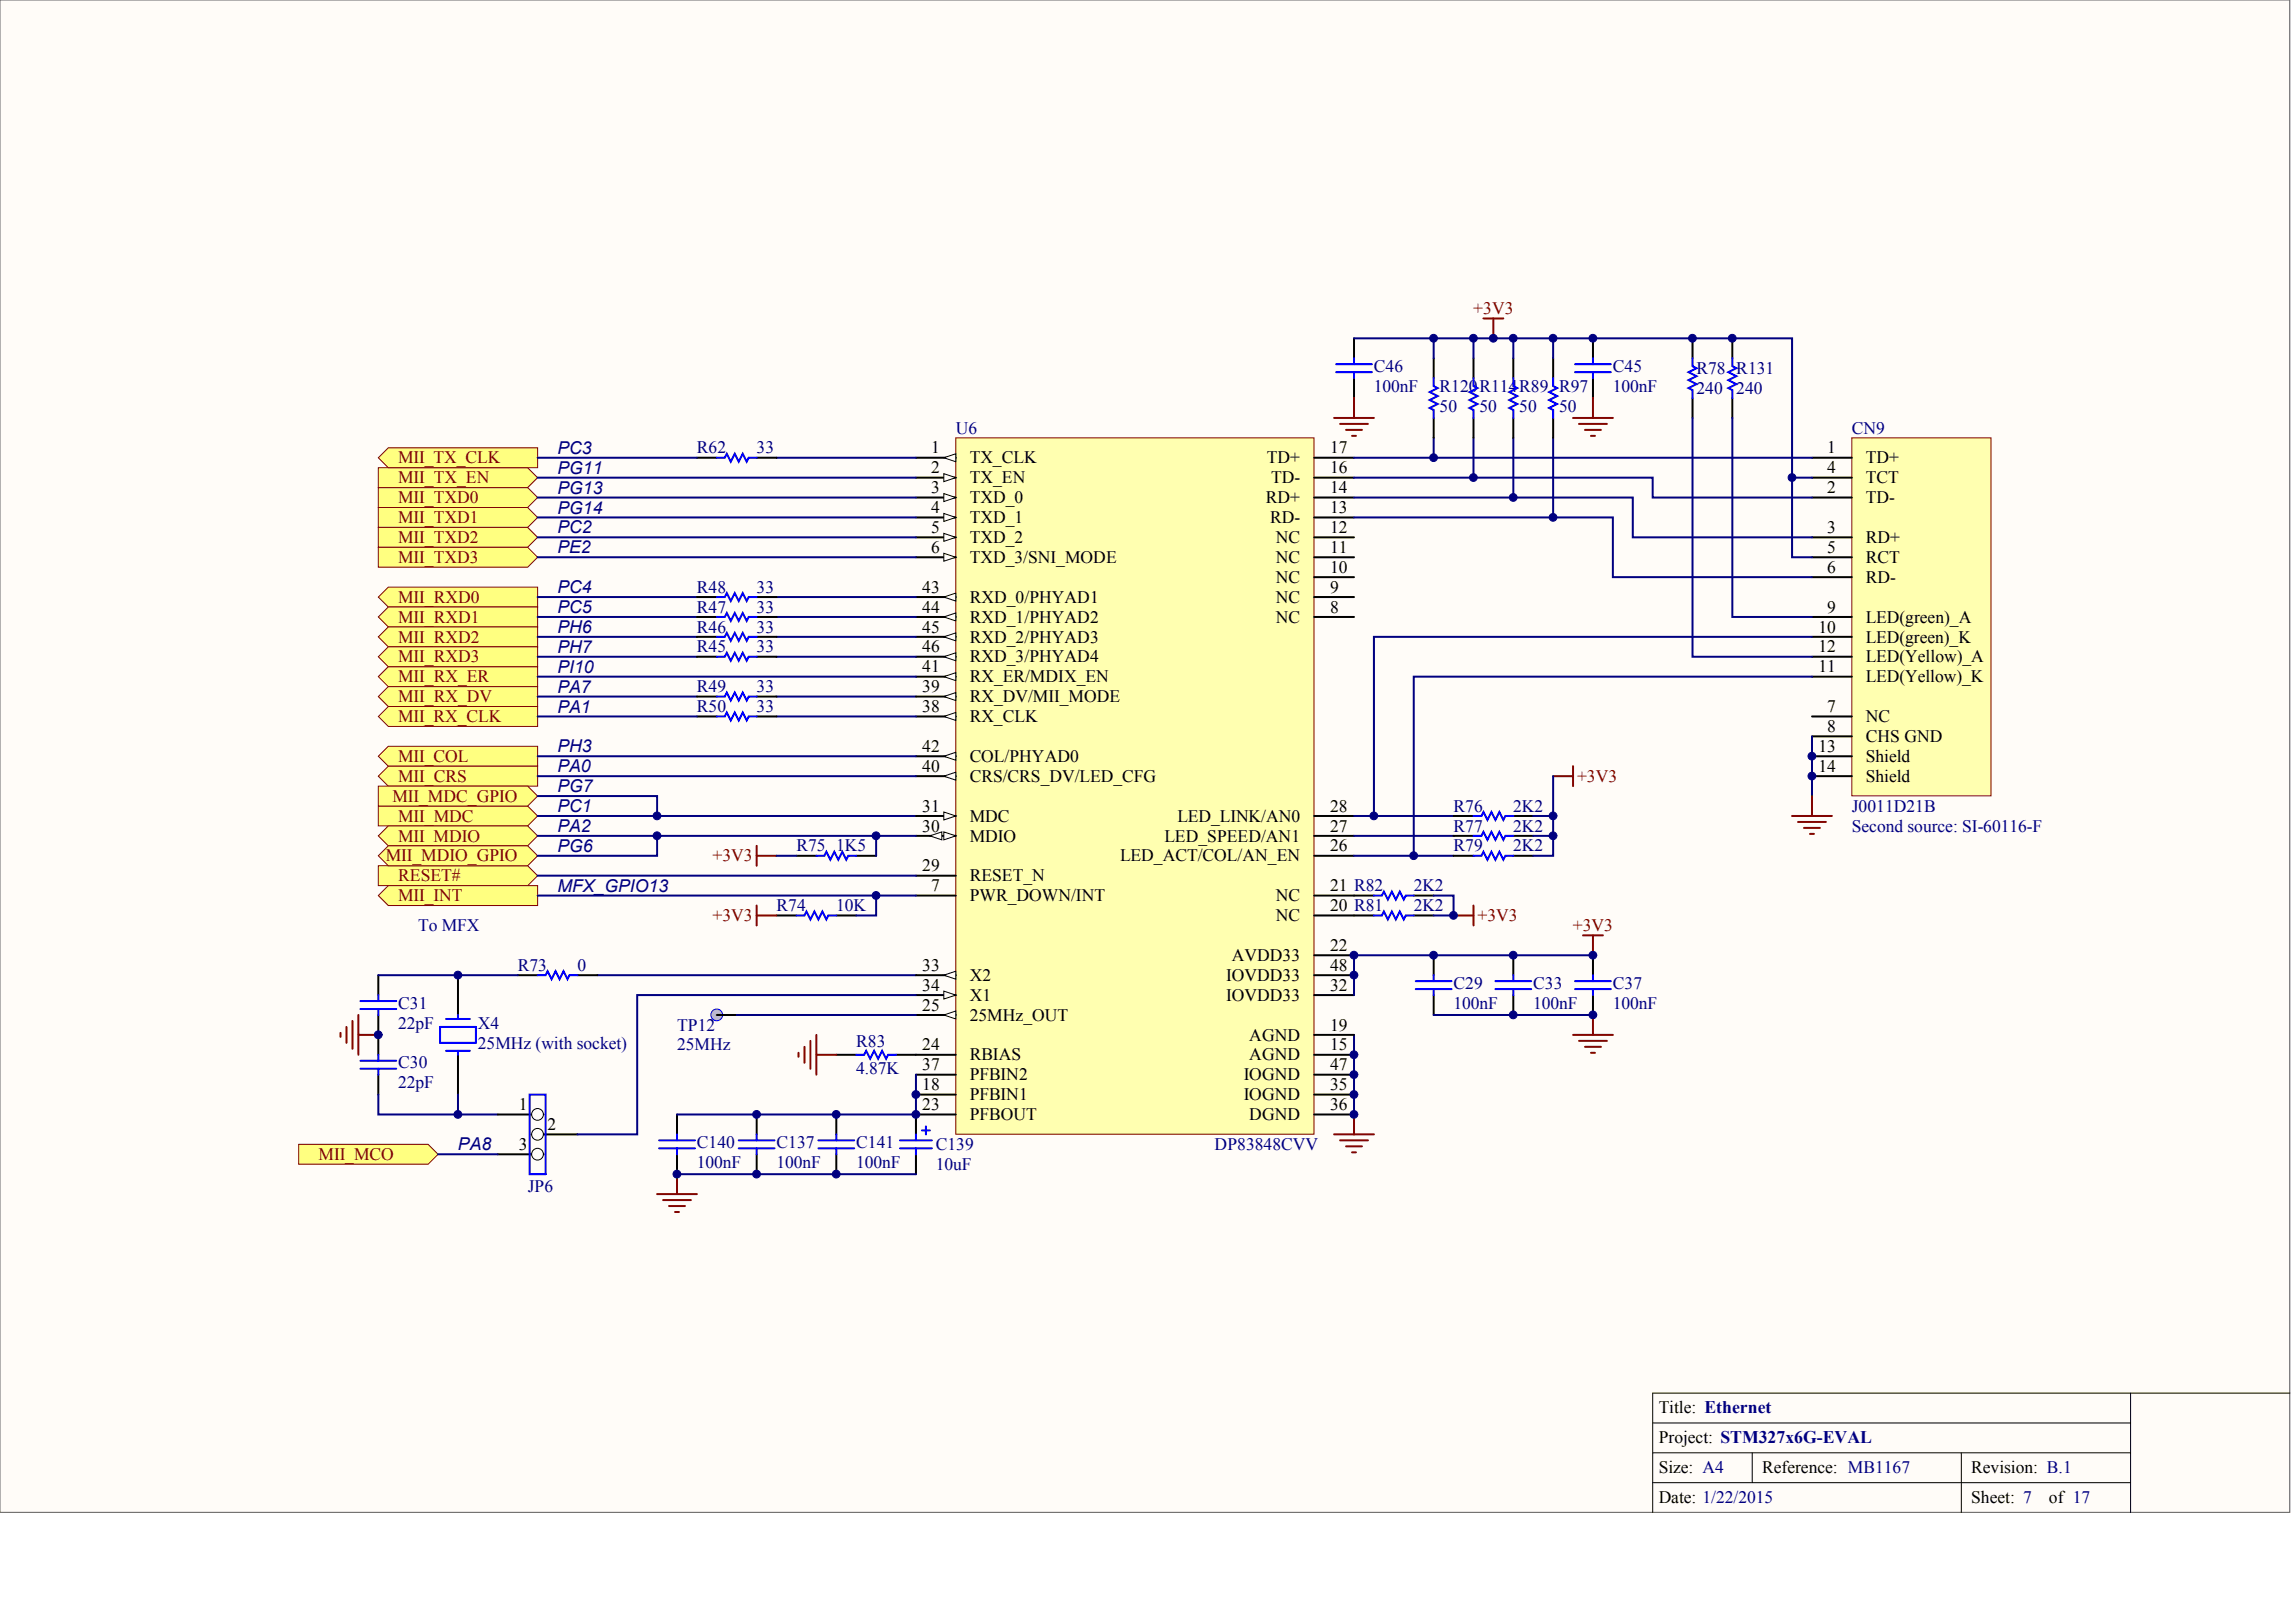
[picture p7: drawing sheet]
<svg xmlns="http://www.w3.org/2000/svg" width="840mm" height="594mm" viewBox="0 0 840 594" stroke-linecap="round" stroke-linejoin="round" font-family="sans-serif">
<defs><g id="words">
<g font-size="6.5" fill="#000080">
<text x="204.1" y="166.1">PC3</text>
<text x="204.1" y="173.4">PG11</text>
<text x="204.1" y="180.7">PG13</text>
<text x="204.1" y="188">PG14</text>
<text x="204.1" y="195.3">PC2</text>
<text x="204.1" y="202.6">PE2</text>
<text x="204.1" y="217.1">PC4</text>
<text x="204.1" y="224.4">PC5</text>
<text x="204.1" y="231.7">PH6</text>
<text x="204.1" y="239">PH7</text>
<text x="204.1" y="246.3">PI10</text>
<text x="204.1" y="253.6">PA7</text>
<text x="204.1" y="260.8">PA1</text>
<text x="204.1" y="275.4">PH3</text>
<text x="204.1" y="282.7">PA0</text>
<text x="204.1" y="290">PG7</text>
<text x="204.1" y="297.3">PC1</text>
<text x="204.1" y="304.5">PA2</text>
<text x="204.1" y="311.8">PG6</text>
<text x="204.1" y="326.4">MFX_GPIO13</text>
<text x="167.7" y="421.1">PA8</text>
</g>
<g font-size="6.4" fill="#800000">
<text x="539.5" y="115">+3V3</text>
<text x="145.8" y="169.6">MII_TX_CLK</text>
<text x="145.8" y="176.9">MII_TX_EN</text>
<text x="145.8" y="184.2">MII_TXD0</text>
<text x="145.8" y="191.5">MII_TXD1</text>
<text x="145.8" y="198.8">MII_TXD2</text>
<text x="145.8" y="206">MII_TXD3</text>
<text x="145.8" y="220.6">MII_RXD0</text>
<text x="145.8" y="227.9">MII_RXD1</text>
<text x="145.8" y="235.2">MII_RXD2</text>
<text x="145.8" y="242.5">MII_RXD3</text>
<text x="145.8" y="249.8">MII_RX_ER</text>
<text x="145.8" y="257">MII_RX_DV</text>
<text x="145.8" y="264.3">MII_RX_CLK</text>
<text x="145.8" y="278.9">MII_COL</text>
<text x="145.8" y="286.2">MII_CRS</text>
<text x="577.5" y="286.2">+3V3</text>
<text x="143.7" y="293.5">MII_MDC_GPIO</text>
<text x="145.8" y="300.7">MII_MDC</text>
<text x="145.8" y="308">MII_MDIO</text>
<text x="141.3" y="315.3">MII_MDIO_GPIO</text>
<text x="260.9" y="315.3">+3V3</text>
<text x="145.8" y="322.6">RESET#</text>
<text x="145.8" y="329.9">MII_INT</text>
<text x="260.9" y="337.2">+3V3</text>
<text x="541" y="337.2">+3V3</text>
<text x="575.9" y="340.8">+3V3</text>
<text x="116.7" y="424.6">MII_MCO</text>
</g>
<g font-size="6.4" fill="#000080">
<text x="503.1" y="136.1">C46</text>
<text x="590.6" y="136.1">C45</text>
<text x="621.2" y="136.8">R78 R131</text>
<text x="503.1" y="143.4">100nF</text>
<text x="527.1" y="143.4">R120R114R89 R97</text>
<text x="590.6" y="143.4">100nF</text>
<text x="621.2" y="144.1">240</text>
<text x="635.8" y="144.1">240</text>
<text x="527.1" y="150.7">50</text>
<text x="541.7" y="150.7">50</text>
<text x="556.3" y="150.7">50</text>
<text x="570.9" y="150.7">50</text>
<text x="350" y="158.7">U6</text>
<text x="678.1" y="158.7">CN9</text>
<text x="255.2" y="166">R62</text>
<text x="277.1" y="166">33</text>
<text x="255.2" y="217">R48</text>
<text x="277.1" y="217">33</text>
<text x="255.2" y="224.3">R47</text>
<text x="277.1" y="224.3">33</text>
<text x="255.2" y="231.5">R46</text>
<text x="277.1" y="231.5">33</text>
<text x="255.2" y="238.8">R45</text>
<text x="277.1" y="238.8">33</text>
<text x="255.2" y="253.4">R49</text>
<text x="277.1" y="253.4">33</text>
<text x="255.2" y="260.7">R50</text>
<text x="277.1" y="260.7">33</text>
<text x="532.2" y="297.1">R76</text>
<text x="554.1" y="297.1">2K2</text>
<text x="678.1" y="297.1">J0011D21B</text>
<text x="532.2" y="304.4">R77</text>
<text x="554.1" y="304.4">2K2</text>
<text x="678.1" y="304.4">Second source: SI-60116-F</text>
<text x="291.6" y="311.7">R75</text>
<text x="306.2" y="311.7">1K5</text>
<text x="532.2" y="311.7">R79</text>
<text x="554.1" y="311.7">2K2</text>
<text x="517.7" y="326.2">2K2</text>
<text x="284.4" y="333.5">R74</text>
<text x="306.2" y="333.5">10K</text>
<text x="517.7" y="333.5">2K2</text>
<text x="153.1" y="340.8">To MFX</text>
<text x="189.6" y="355.4">R73</text>
<text x="211.4" y="355.4">0</text>
<text x="532.2" y="361.9">C29</text>
<text x="561.4" y="361.9">C33</text>
<text x="590.6" y="361.9">C37</text>
<text x="145.8" y="369.2">C31</text>
<text x="532.2" y="369.2">100nF</text>
<text x="561.4" y="369.2">100nF</text>
<text x="590.6" y="369.2">100nF</text>
<text x="145.8" y="376.5">22pF</text>
<text x="175" y="376.5">X4</text>
<text x="247.9" y="377.2">TP12</text>
<text x="175" y="383.8">25MHz (with socket)</text>
<text x="313.5" y="383.1">R83</text>
<text x="247.9" y="384.5">25MHz</text>
<text x="145.8" y="391.1">C30</text>
<text x="313.5" y="393.3">4.87K</text>
<text x="145.8" y="398.4">22pF</text>
<text x="255.2" y="420.2">C140</text>
<text x="284.4" y="420.2">C137</text>
<text x="313.5" y="420.2">C141</text>
<text x="342.7" y="420.9">C139</text>
<text x="444.8" y="420.9">DP83848CVV</text>
<text x="255.2" y="427.5">100nF</text>
<text x="284.4" y="427.5">100nF</text>
<text x="313.5" y="427.5">100nF</text>
<text x="342.7" y="428.2">10uF</text>
<text x="193.2" y="436.2">JP6</text>
</g>
<g font-size="6.4">
<text x="340.9" y="166">1</text>
<text x="487" y="166">17</text>
<text x="669" y="166">1</text>
<text x="340.9" y="173.3">2</text>
<text x="355.1" y="169.6">TX_CLK</text>
<text x="463.9" y="169.6">TD+</text>
<text x="487" y="173.3">16</text>
<text x="669" y="173.3">4</text>
<text x="683.2" y="169.6">TD+</text>
<text x="355.1" y="176.9">TX_EN</text>
<text x="465.5" y="176.9">TD-</text>
<text x="683.2" y="176.9">TCT</text>
<text x="340.9" y="180.5">3</text>
<text x="355.1" y="184.2">TXD_0</text>
<text x="463.5" y="184.2">RD+</text>
<text x="487" y="180.5">14</text>
<text x="669" y="180.5">2</text>
<text x="683.2" y="184.2">TD-</text>
<text x="340.9" y="187.8">4</text>
<text x="355.1" y="191.5">TXD_1</text>
<text x="465.1" y="191.5">RD-</text>
<text x="487" y="187.8">13</text>
<text x="340.9" y="195.1">5</text>
<text x="487" y="195.1">12</text>
<text x="669" y="195.1">3</text>
<text x="340.9" y="202.4">6</text>
<text x="355.1" y="198.8">TXD_2</text>
<text x="467.1" y="198.8">NC</text>
<text x="487" y="202.4">11</text>
<text x="669" y="202.4">5</text>
<text x="683.2" y="198.8">RD+</text>
<text x="355.1" y="206">TXD_3/SNI_MODE</text>
<text x="467.1" y="206">NC</text>
<text x="487" y="209.7">10</text>
<text x="669" y="209.7">6</text>
<text x="683.2" y="206">RCT</text>
<text x="467.1" y="213.3">NC</text>
<text x="683.2" y="213.3">RD-</text>
<text x="337.7" y="217">43</text>
<text x="355.1" y="220.6">RXD_0/PHYAD1</text>
<text x="467.1" y="220.6">NC</text>
<text x="487" y="217">9</text>
<text x="337.7" y="224.3">44</text>
<text x="355.1" y="227.9">RXD_1/PHYAD2</text>
<text x="467.1" y="227.9">NC</text>
<text x="487" y="224.3">8</text>
<text x="669" y="224.3">9</text>
<text x="683.2" y="227.9">LED(green)_A</text>
<text x="337.7" y="231.5">45</text>
<text x="665.8" y="231.5">10</text>
<text x="337.7" y="238.8">46</text>
<text x="355.1" y="235.2">RXD_2/PHYAD3</text>
<text x="665.8" y="238.8">12</text>
<text x="683.2" y="235.2">LED(green)_K</text>
<text x="355.1" y="242.5">RXD_3/PHYAD4</text>
<text x="683.2" y="242.5">LED(Yellow)_A</text>
<text x="337.7" y="246.1">41</text>
<text x="355.1" y="249.8">RX_ER/MDIX_EN</text>
<text x="665.8" y="246.1">11</text>
<text x="683.2" y="249.8">LED(Yellow)_K</text>
<text x="337.7" y="253.4">39</text>
<text x="355.1" y="257">RX_DV/MII_MODE</text>
<text x="337.7" y="260.7">38</text>
<text x="669" y="260.7">7</text>
<text x="355.1" y="264.3">RX_CLK</text>
<text x="669" y="268">8</text>
<text x="683.2" y="264.3">NC</text>
<text x="337.7" y="275.2">42</text>
<text x="665.8" y="275.2">13</text>
<text x="683.2" y="271.6">CHS GND</text>
<text x="355.1" y="278.9">COL/PHYAD0</text>
<text x="683.2" y="278.9">Shield</text>
<text x="337.7" y="282.5">40</text>
<text x="355.1" y="286.2">CRS/CRS_DV/LED_CFG</text>
<text x="665.8" y="282.5">14</text>
<text x="683.2" y="286.2">Shield</text>
<text x="337.7" y="297.1">31</text>
<text x="487" y="297.1">28</text>
<text x="337.7" y="304.4">30</text>
<text x="355.1" y="300.7">MDC</text>
<text x="431.2" y="300.7">LED_LINK/AN0</text>
<text x="487" y="304.4">27</text>
<text x="355.1" y="308">MDIO</text>
<text x="426.5" y="308">LED_SPEED/AN1</text>
<text x="487" y="311.7">26</text>
<text x="410.2" y="315.3">LED_ACT/COL/AN_EN</text>
<text x="337.7" y="319">29</text>
<text x="355.1" y="322.6">RESET_N</text>
<text x="340.9" y="326.2">7</text>
<text x="355.1" y="329.9">PWR_DOWN/INT</text>
<text x="467.1" y="329.9">NC</text>
<text x="487" y="326.2">21 R82</text>
<text x="487" y="333.5">20 R81</text>
<text x="467.1" y="337.2">NC</text>
<text x="451" y="351.7">AVDD33</text>
<text x="487" y="348.1">22</text>
<text x="337.7" y="355.4">33</text>
<text x="355.1" y="359">X2</text>
<text x="449" y="359">IOVDD33</text>
<text x="487" y="355.4">48</text>
<text x="337.7" y="362.7">34</text>
<text x="487" y="362.7">32</text>
<text x="337.7" y="370">25</text>
<text x="355.1" y="366.3">X1</text>
<text x="449" y="366.3">IOVDD33</text>
<text x="355.1" y="373.6">25MHz_OUT</text>
<text x="487" y="377.2">19</text>
<text x="457.4" y="380.9">AGND</text>
<text x="337.7" y="384.5">24</text>
<text x="355.1" y="388.2">RBIAS</text>
<text x="457.4" y="388.2">AGND</text>
<text x="487" y="384.5">15</text>
<text x="337.7" y="391.8">37</text>
<text x="355.1" y="395.4">PFBIN2</text>
<text x="455.4" y="395.4">IOGND</text>
<text x="487" y="391.8">47</text>
<text x="337.7" y="399.1">18</text>
<text x="487" y="399.1">35</text>
<text x="190" y="406.4">1</text>
<text x="337.7" y="406.4">23</text>
<text x="355.1" y="402.7">PFBIN1</text>
<text x="455.4" y="402.7">IOGND</text>
<text x="487" y="406.4">36</text>
<text x="200.5" y="413.7">2</text>
<text x="355.1" y="410">PFBOUT</text>
<text x="457.4" y="410">DGND</text>
<text x="190" y="420.9">3</text>
<text x="607.3" y="517.1">Title: Ethernet</text>
<text x="607.3" y="528">Project: STM327x6G-EVAL</text>
<text x="607.3" y="539.1">Size: A4</text>
<text x="645.3" y="539.1">Reference: MB1167</text>
<text x="721.8" y="539.1">Revision: B.1</text>
<text x="607.3" y="550.2">Date: 1/22/2015</text>
<text x="721.8" y="550.2">Sheet: 7</text>
<text x="750.2" y="550.2">of 17</text>
</g>
</g></defs>
<path d="M0 0h838.4v553.6h-838.4z" fill="#fffcf8" stroke="#696969" stroke-width=".37"/>
<path d="M780.1 509.9v43.7M838.5 509.9h-233.3v43.7M605.2 520.9h174.9M605.2 531.8h174.9M641.6 531.8v10.9M718.2 531.8v21.8M605.2 542.7h174.9" fill="none" stroke="#000" stroke-width=".37"/>
<g fill="#ffff80" stroke="#800000" stroke-width=".37">
<path d="M138.5 178.5h54.7l3.7 3.6-3.7 3.7h-54.7z" fill-rule="evenodd"/>
<path d="M138.5 171.2h54.7l3.7 3.6-3.7 3.7h-54.7z" fill-rule="evenodd"/>
<path d="M138.5 167.6l3.7-3.7h54.7v7.3h-54.7z" fill-rule="evenodd"/>
<path d="M138.5 218.5l3.7-3.6h54.7v7.3h-54.7z" fill-rule="evenodd"/>
<path d="M138.5 247.7l3.7-3.7h54.7v7.3h-54.7z" fill-rule="evenodd"/>
<path d="M138.5 255l3.7-3.7h54.7v7.3h-54.7z" fill-rule="evenodd"/>
<path d="M138.5 262.3l3.7-3.7h54.7v7.3h-54.7z" fill-rule="evenodd"/>
<path d="M138.5 276.8l3.7-3.6h54.7v7.3h-54.7z" fill-rule="evenodd"/>
<path d="M138.5 284.1l3.7-3.6h54.7v7.2h-54.7z" fill-rule="evenodd"/>
<path d="M138.5 295h54.7l3.7 3.7-3.7 3.6h-54.7z" fill-rule="evenodd"/>
<path d="M138.5 306l3.7-3.7h51l3.7 3.7-3.7 3.6h-51z" fill-rule="evenodd"/>
</g>
<path d="M138.5 357v7.2M167.7 357v14.5M138.5 371.5v14.6M138.5 393.4v7.3M167.7 386.1v14.6" fill="none" stroke="#000" stroke-width=".73"/>
<g fill="none" stroke="#00f" stroke-width=".73">
<path d="M132 366.4h13.1M132 369.3h13.1M138.5 364.2v2.2M138.5 369.3v2.2M161.1 375.9h13.2v5.8h-13.2zM163.3 373h8.8M167.7 371.5v1.5M132 388.3h13.1M132 391.2h13.1M138.5 386.1v2.2M138.5 391.2v2.2M163.3 384.6h8.8"/>
<path d="M167.7 384.6v1.5"/>
</g>
<path d="M218.7 357h116.7M167.7 400.7v7.2" fill="none" stroke="#000080" stroke-width=".73"/>
<path d="M124.7 378.1v1.4M126.9 375.9v5.8M129.1 373.7v10.2M131.2 371.5v14.6M131.2 378.8h7.3" fill="none" stroke="#800000" stroke-width=".73"/>
<path d="M138.5 316.9h54.7l3.7 3.6-3.7 3.7h-54.7z" fill-rule="evenodd" fill="#ffff80" stroke="#800000" stroke-width=".37"/>
<g fill="none" stroke="#000" stroke-width=".73">
<path d="M495.8 327.8h7.3M495.8 335.1h7.3M517.7 327.8h7.3M517.7 335.1h7.3M189.6 357h7.3M211.4 357h7.3M306.2 386.1h7.3M328.1 386.1h7.3M247.9 407.9v7.3M277.1 407.9v7.3M306.2 407.9v7.3M335.4 407.9v7.3"/>
<path d="M247.9 422.5v7.3M277.1 422.5v7.3M306.2 422.5v7.3M335.4 422.5v7.3"/>
</g>
<g fill="none" stroke="#00f" stroke-width=".73">
<path d="M503.1 327.8h2.9l.7-1.4 1.5 2.9 1.4-2.9 1.5 2.9 1.5-2.9 1.4 2.9 .7-1.5h3M503.1 335.1h2.9l.7-1.5 1.5 3 1.4-3 1.5 3 1.5-3 1.4 3 .7-1.5h3M196.9 357h2.9l.7-1.5 1.5 2.9 1.4-2.9 1.5 2.9 1.4-2.9 1.5 2.9 .7-1.4h2.9M313.5 386.1h2.9l.8-1.5 1.4 3 1.5-3 1.4 3 1.5-3 1.5 3 .7-1.5h2.9M241.3 417.4h13.2M247.9 415.2v2.2M270.5 417.4h13.1M277.1 415.2v2.2M299.7 417.4h13.1M306.2 415.2v2.2M329.6 417.4h11.6M335.4 415.2v2.2"/>
<path d="M337.6 413.8h2.9M339 412.3v2.9M241.3 420.3h13.2M247.9 420.3v2.2M270.5 420.3h13.1M277.1 420.3v2.2M299.7 420.3h13.1M306.2 420.3v2.2M329.6 420.3h11.6M335.4 420.3v2.2"/>
</g>
<path d="M525 327.8h7.2v7.3h-7.2M495.8 378.8v29.1M138.5 400.7v7.2h43.8" fill="none" stroke="#000080" stroke-width=".73"/>
<g fill="none" stroke="#800000" stroke-width=".73">
<path d="M568.7 284.1h7.3M576 280.5v7.2M277.1 309.6v7.3M277.1 313.2h7.3M532.2 335.1h7.3M539.5 331.5v7.2M298.9 378.8v14.6M292.4 385.4v1.4M294.6 383.2v5.8M296.7 381v10.2M298.9 386.1h7.3M488.5 415.2h14.6"/>
<path d="M490.7 417.4h10.2M492.9 419.6h5.8M495.8 407.9v7.3M240.6 437.1h14.6M242.8 439.3h10.2M247.9 429.8v7.3M495.1 421.8h1.4M245 441.5h5.8M247.2 443.6h1.4"/>
</g>
<g fill="#ffff80" stroke="#800000" stroke-width=".37">
<path d="M138.5 185.8h54.7l3.7 3.6-3.7 3.6h-54.7z" fill-rule="evenodd"/>
<path d="M138.5 193h54.7l3.7 3.7-3.7 3.6h-54.7z" fill-rule="evenodd"/>
<path d="M138.5 200.3h54.7l3.7 3.7-3.7 3.6h-54.7z" fill-rule="evenodd"/>
<path d="M138.5 225.8l3.7-3.6h54.7v7.3h-54.7z" fill-rule="evenodd"/>
<path d="M138.5 233.1l3.7-3.6h54.7v7.3h-54.7z" fill-rule="evenodd"/>
<path d="M138.5 240.4l3.7-3.6h54.7v7.2h-54.7z" fill-rule="evenodd"/>
</g>
<path d="M284.4 255h51M196.9 298.7h138.5" fill="none" stroke="#000080" stroke-width=".73"/>
<path d="M350 160.3h131.1v254.9h-131.1z" fill="#ffffb0" stroke="#800000" stroke-width=".37"/>
<path d="M335.4 167.6h14.6" fill="none" stroke="#000" stroke-width=".73"/>
<path d="M345.6 167.6l4.4-1.5v2.9z" fill="#fffcf8" stroke="#000" stroke-width=".37"/>
<path d="M335.4 174.8h14.6" fill="none" stroke="#000" stroke-width=".73"/>
<path d="M345.6 173.4l4.4 1.4-4.4 1.5z" fill="#fffcf8" stroke="#000" stroke-width=".37"/>
<path d="M335.4 182.1h14.6" fill="none" stroke="#000" stroke-width=".73"/>
<path d="M345.6 180.7l4.4 1.4-4.4 1.5z" fill="#fffcf8" stroke="#000" stroke-width=".37"/>
<path d="M335.4 189.4h14.6" fill="none" stroke="#000" stroke-width=".73"/>
<path d="M345.6 187.9l4.4 1.5-4.4 1.5z" fill="#fffcf8" stroke="#000" stroke-width=".37"/>
<path d="M335.4 196.7h14.6" fill="none" stroke="#000" stroke-width=".73"/>
<path d="M345.6 195.2l4.4 1.5-4.4 1.4z" fill="#fffcf8" stroke="#000" stroke-width=".37"/>
<path d="M335.4 204h14.6" fill="none" stroke="#000" stroke-width=".73"/>
<path d="M345.6 202.5l4.4 1.5-4.4 1.4z" fill="#fffcf8" stroke="#000" stroke-width=".37"/>
<g fill="none" stroke="#000" stroke-width=".73">
<path d="M481.2 174.8h14.6M481.2 167.6h14.6M481.2 196.7h14.6M481.2 189.4h14.6M481.2 182.1h14.6M481.2 218.5h14.6M481.2 211.3h14.6M481.2 204h14.6M481.2 225.8h14.6M335.4 327.8h14.6M481.2 327.8h14.6M481.2 335.1h14.6"/>
<path d="M481.2 349.7h14.6M335.4 371.5h14.6M481.2 378.8h14.6M335.4 386.1h14.6M481.2 386.1h14.6M335.4 400.7h14.6M335.4 407.9h14.6"/>
</g>
<path d="M345.6 371.5l4.4-1.4v2.9z" fill="#fffcf8" stroke="#000" stroke-width=".37"/>
<path d="M481.2 298.7h14.6M335.4 306h14.6M481.2 313.2h14.6M481.2 306h14.6M335.4 320.5h14.6" fill="none" stroke="#000" stroke-width=".73"/>
<g fill="#fffcf8" stroke="#000" stroke-width=".37">
<path d="M345.6 304.5l4.4 1.5-4.4 1.4z"/>
<path d="M340.5 306l4.4-1.5v2.9z"/>
</g>
<path d="M335.4 298.7h14.6" fill="none" stroke="#000" stroke-width=".73"/>
<path d="M345.6 297.2l4.4 1.5-4.4 1.4z" fill="#fffcf8" stroke="#000" stroke-width=".37"/>
<path d="M335.4 357h14.6M481.2 364.2h14.6" fill="none" stroke="#000" stroke-width=".73"/>
<path d="M345.6 357l4.4-1.5v2.9z" fill="#fffcf8" stroke="#000" stroke-width=".37"/>
<path d="M335.4 364.2h14.6" fill="none" stroke="#000" stroke-width=".73"/>
<path d="M345.6 362.8l4.4 1.4-4.4 1.5z" fill="#fffcf8" stroke="#000" stroke-width=".37"/>
<path d="M335.4 262.3h14.6M335.4 393.4h14.6M481.2 400.7h14.6M481.2 407.9h14.6" fill="none" stroke="#000" stroke-width=".73"/>
<path d="M345.6 262.3l4.4-1.5v2.9z" fill="#fffcf8" stroke="#000" stroke-width=".37"/>
<path d="M335.4 255h14.6" fill="none" stroke="#000" stroke-width=".73"/>
<path d="M345.6 255l4.4-1.5v2.9z" fill="#fffcf8" stroke="#000" stroke-width=".37"/>
<path d="M335.4 284.1h14.6" fill="none" stroke="#000" stroke-width=".73"/>
<path d="M345.6 284.1l4.4-1.4v2.9z" fill="#fffcf8" stroke="#000" stroke-width=".37"/>
<path d="M335.4 247.7h14.6" fill="none" stroke="#000" stroke-width=".73"/>
<path d="M345.6 247.7l4.4-1.5v2.9z" fill="#fffcf8" stroke="#000" stroke-width=".37"/>
<path d="M335.4 276.8h14.6" fill="none" stroke="#000" stroke-width=".73"/>
<path d="M345.6 276.8l4.4-1.4v2.9z" fill="#fffcf8" stroke="#000" stroke-width=".37"/>
<path d="M335.4 218.5h14.6" fill="none" stroke="#000" stroke-width=".73"/>
<path d="M345.6 218.5l4.4-1.4v2.9z" fill="#fffcf8" stroke="#000" stroke-width=".37"/>
<path d="M335.4 225.8h14.6" fill="none" stroke="#000" stroke-width=".73"/>
<path d="M345.6 225.8l4.4-1.4v2.9z" fill="#fffcf8" stroke="#000" stroke-width=".37"/>
<path d="M335.4 233.1h14.6" fill="none" stroke="#000" stroke-width=".73"/>
<path d="M345.6 233.1l4.4-1.4v2.9z" fill="#fffcf8" stroke="#000" stroke-width=".37"/>
<path d="M335.4 240.4h14.6" fill="none" stroke="#000" stroke-width=".73"/>
<path d="M345.6 240.4l4.4-1.5v3z" fill="#fffcf8" stroke="#000" stroke-width=".37"/>
<path d="M291.6 313.2h7.3M313.5 313.2h7.3M481.2 357h14.6M525 349.7v7.3M554.1 349.7v7.3M583.3 349.7v7.3M525 364.2v7.3M554.1 364.2v7.3M583.3 364.2v7.3M481.2 393.4h14.6" fill="none" stroke="#000" stroke-width=".73"/>
<path d="M579.6 342.4h7.3M583.3 342.4v7.3" fill="none" stroke="#800000" stroke-width=".73"/>
<g fill="none" stroke="#00f" stroke-width=".73">
<path d="M298.9 313.2h2.9l.8-1.4 1.4 2.9 1.5-2.9 1.5 2.9 1.4-2.9 1.5 2.9 .7-1.5h2.9M518.4 359.1h13.1M525 357v2.1M547.6 359.1h13.1M554.1 357v2.1M576.7 359.1h13.1M583.3 357v2.1M518.4 362.1h13.1M525 362.1v2.1M547.6 362.1h13.1M554.1 362.1v2.1M576.7 362.1h13.1"/>
<path d="M583.3 362.1v2.1"/>
</g>
<path d="M196.9 320.5h138.5M247.9 429.8h87.5" fill="none" stroke="#000080" stroke-width=".73"/>
<circle cx="262.4" cy="371.5" r="2.15" fill="#c0c0c0" stroke="#00f" stroke-width=".37"/>
<path d="M262.5 371.5h7.3" fill="none" stroke="#000" stroke-width=".73"/>
<path d="M269.8 371.5h65.6" fill="none" stroke="#000080" stroke-width=".73"/>
<path d="M678.1 160.3h50.9v131h-50.9z" fill="#ffffb0" stroke="#800000" stroke-width=".37"/>
<g fill="none" stroke="#000" stroke-width=".73">
<path d="M495.8 123.8v7.3M495.8 138.4v7.3M583.3 123.8v7.3M583.3 138.4v7.3M619.7 123.8v7.3M634.3 123.8v7.3M619.7 145.7v7.3M634.3 145.7v7.3M663.5 167.6h14.6M663.5 174.8h14.6M663.5 182.1h14.6M663.5 196.7h14.6"/>
<path d="M663.5 204h14.6M663.5 211.3h14.6M663.5 225.8h14.6M663.5 233.1h14.6M663.5 240.4h14.6M663.5 247.7h14.6M663.5 262.3h14.6M663.5 269.5h14.6M663.5 276.8h14.6M663.5 284.1h14.6"/>
</g>
<path d="M489.2 133.3h13.2M489.2 136.2h13.2M495.8 131.1v2.2M495.8 136.2v2.2M576.7 133.3h13.1M576.7 136.2h13.1M583.3 131.1v2.2M583.3 136.2v2.2M619.7 131.1v2.9l1.5 .8-2.9 1.4 2.9 1.5-2.9 1.4 2.9 1.5-2.9 1.5 1.4 .7v2.9M634.3 131.1v2.9l1.5 .8-2.9 1.4 2.9 1.5-2.9 1.4 2.9 1.5-2.9 1.5 1.4 .7v2.9" fill="none" stroke="#00f" stroke-width=".73"/>
<g fill="none" stroke="#800000" stroke-width=".73">
<path d="M543.2 116.6h7.3M546.8 116.6v7.2M488.5 153h14.6M490.7 155.2h10.2M492.9 157.4h5.8M495.1 159.5h1.4M495.8 145.7v7.3M576 153h14.6M578.2 155.2h10.2M580.4 157.4h5.8M582.6 159.5h1.4M583.3 145.7v7.3"/>
<path d="M656.2 298.7h14.6M663.5 291.4v7.3M658.4 300.9h10.2M660.6 303h5.8M662.8 305.2h1.4"/>
</g>
<g fill="none" stroke="#000080" stroke-width=".73">
<path d="M495.8 123.8h160.4v51M619.7 153v87.4h43.8M634.3 153v72.8h29.2M495.8 174.8h109.4v7.3h58.3M495.8 167.6h167.7M525 160.3v7.3M539.5 160.3v14.5M554.1 160.3v21.8M568.7 160.3v29.1M663.5 174.8h-7.3v29.2h7.3M495.8 182.1h102.1v14.6h65.6M495.8 189.4h94.8v21.9h72.9"/>
<path d="M663.5 233.1h-160.4v65.6h-7.3M663.5 247.7h-145.8v65.5h-21.9M663.5 269.5v21.9M503.1 298.7h29.1M495.8 306h36.4M517.7 313.2h14.5"/>
</g>
<path d="M138.5 327.8l3.7-3.6h54.7v7.3h-54.7z" fill-rule="evenodd" fill="#ffff80" stroke="#800000" stroke-width=".37"/>
<g fill="none" stroke="#000" stroke-width=".73">
<path d="M255.2 167.6h7.3M277.1 167.6h7.3M255.2 218.5h7.3M277.1 218.5h7.3M255.2 225.8h7.3M255.2 233.1h7.3M277.1 225.8h7.3M277.1 233.1h7.3M255.2 240.4h7.3M255.2 255h7.3M277.1 240.4h7.3M277.1 255h7.3"/>
<path d="M255.2 262.3h7.3M277.1 262.3h7.3M532.2 298.7h7.3M554.1 298.7h7.3M532.2 306h7.3M532.2 313.2h7.3M554.1 306h7.3M554.1 313.2h7.3M284.4 335.1h7.2M306.2 335.1h7.3"/>
</g>
<path d="M262.5 167.6h2.9l.7-1.5 1.5 2.9 1.4-2.9 1.5 2.9 1.5-2.9 1.4 2.9 .7-1.4h3M262.5 218.5h2.9l.7-1.4 1.5 2.9 1.4-2.9 1.5 2.9 1.5-2.9 1.4 2.9 .7-1.5h3M262.5 225.8h2.9l.7-1.4 1.5 2.9 1.4-2.9 1.5 2.9 1.5-2.9 1.4 2.9 .7-1.5h3M262.5 233.1h2.9l.7-1.4 1.5 2.9 1.4-2.9 1.5 2.9 1.5-2.9 1.4 2.9 .7-1.5h3M262.5 240.4h2.9l.7-1.5 1.5 3 1.4-3 1.5 3 1.5-3 1.4 3 .7-1.5h3M262.5 255h2.9l.7-1.5 1.5 2.9 1.4-2.9 1.5 2.9 1.5-2.9 1.4 2.9 .7-1.4h3M262.5 262.3h2.9l.7-1.5 1.5 2.9 1.4-2.9 1.5 2.9 1.5-2.9 1.4 2.9 .7-1.4h3M539.5 298.7h3l.7-1.5 1.4 2.9 1.5-2.9 1.5 2.9 1.4-2.9 1.5 2.9 .7-1.4h2.9M539.5 306h3l.7-1.5 1.4 2.9 1.5-2.9 1.5 2.9 1.4-2.9 1.5 2.9 .7-1.4h2.9M539.5 313.2h3l.7-1.4 1.4 2.9 1.5-2.9 1.5 2.9 1.4-2.9 1.5 2.9 .7-1.5h2.9M291.6 335.1h3l.7-1.5 1.4 3 1.5-3 1.5 3 1.4-3 1.5 3 .7-1.5h2.9" fill="none" stroke="#00f" stroke-width=".73"/>
<g fill="none" stroke="#000080" stroke-width=".73">
<path d="M196.9 167.6h58.3M196.9 174.8h138.5M284.4 167.6h51M196.9 196.7h138.5M196.9 182.1h138.5M196.9 189.4h138.5M196.9 204h138.5M196.9 218.5h58.3M284.4 218.5h51M196.9 233.1h58.3M196.9 225.8h58.3M284.4 233.1h51"/>
<path d="M284.4 225.8h51M196.9 240.4h58.3M196.9 247.7h138.5M196.9 255h58.3M284.4 240.4h51M196.9 276.8h138.5M196.9 262.3h58.3M284.4 262.3h51M196.9 284.1h138.5M561.4 298.7h7.3M568.7 284.1v29.1h-7.3M196.9 306h123.9"/>
<path d="M284.4 313.2h7.2M335.4 306h-14.6v7.2M561.4 306h7.3M196.9 327.8h138.5M138.5 357h51.1M583.3 349.7h-87.5v14.5M525 371.5h58.3M335.4 393.4v14.5h-87.5"/>
</g>
<path d="M576 378.8h14.6M583.3 371.5v7.3M578.2 381h10.2M580.4 383.2h5.8M582.6 385.4h1.4" fill="none" stroke="#800000" stroke-width=".73"/>
<path d="M109.4 418.9h47.4l3.6 3.6-3.6 3.7h-47.4z" fill-rule="evenodd" fill="#ffff80" stroke="#800000" stroke-width=".37"/>
<path d="M182.3 422.5h16.7" fill="none" stroke="#000" stroke-width=".73"/>
<circle cx="196.8" cy="422.5" r="2.15" fill="#fffcf8" stroke="#000" stroke-width=".37"/>
<path d="M194.7 415.2h16.7" fill="none" stroke="#000" stroke-width=".73"/>
<circle cx="196.8" cy="415.2" r="2.15" fill="#fffcf8" stroke="#000" stroke-width=".37"/>
<path d="M182.3 407.9h16.7" fill="none" stroke="#000" stroke-width=".73"/>
<circle cx="196.8" cy="407.9" r="2.15" fill="#fffcf8" stroke="#000" stroke-width=".37"/>
<path d="M525 138.4v2.9l1.4 .8-2.9 1.4 2.9 1.5-2.9 1.4 2.9 1.5-2.9 1.4 1.5 .8v2.9M539.5 138.4v2.9l1.5 .8-2.9 1.4 2.9 1.5-2.9 1.4 2.9 1.5-2.9 1.4 1.4 .8v2.9M554.1 138.4v2.9l1.5 .8-2.9 1.4 2.9 1.5-2.9 1.4 2.9 1.5-2.9 1.4 1.4 .8v2.9M568.7 138.4v2.9l1.5 .8-3 1.4 3 1.5-3 1.4 3 1.5-3 1.4 1.5 .8v2.9M193.9 400.7h5.9v29.1h-5.9z" fill="none" stroke="#00f" stroke-width=".73"/>
<path d="M525 123.8v7.3M539.5 123.8v7.3M554.1 123.8v7.3M568.7 123.8v7.3M320.8 327.8v7.3h-7.3M335.4 364.2h-102.1v51h-21.9M160.4 422.5h21.9" fill="none" stroke="#000080" stroke-width=".73"/>
<path d="M277.1 331.5v7.2M277.1 335.1h7.3" fill="none" stroke="#800000" stroke-width=".73"/>
<path d="M525 131.1v7.3M539.5 131.1v7.3M554.1 131.1v7.3M568.7 131.1v7.3M525 153v7.3M539.5 153v7.3M554.1 153v7.3M568.7 153v7.3" fill="none" stroke="#000" stroke-width=".73"/>
<g fill="#ffff80" stroke="#800000" stroke-width=".37">
<path d="M138.5 313.2l3.7-3.6h51l3.7 3.6-3.7 3.7h-51z" fill-rule="evenodd"/>
<path d="M138.5 287.7h54.7l3.7 3.7-3.7 3.6h-54.7z" fill-rule="evenodd"/>
</g>
<path d="M196.9 291.4h43.7v7.3M240.6 306v7.2h-43.7" fill="none" stroke="#000080" stroke-width=".73"/>
<g fill="#000080" stroke="#000080" stroke-width=".37">
<circle cx="138.5" cy="378.8" r="1.42"/>
<circle cx="167.7" cy="407.9" r="1.42"/>
<circle cx="167.7" cy="356.9" r="1.42"/>
<circle cx="240.6" cy="305.9" r="1.42"/>
<circle cx="240.6" cy="298.6" r="1.42"/>
<circle cx="247.9" cy="429.8" r="1.42"/>
<circle cx="277" cy="429.8" r="1.42"/>
<circle cx="277" cy="407.9" r="1.42"/>
<circle cx="306.2" cy="429.8" r="1.42"/>
<circle cx="306.2" cy="407.9" r="1.42"/>
<circle cx="320.8" cy="327.8" r="1.42"/>
<circle cx="320.8" cy="305.9" r="1.42"/>
<circle cx="335.4" cy="407.9" r="1.42"/>
<circle cx="335.4" cy="400.6" r="1.42"/>
<circle cx="495.8" cy="407.9" r="1.42"/>
<circle cx="495.8" cy="400.6" r="1.42"/>
<circle cx="495.8" cy="393.3" r="1.42"/>
<circle cx="495.8" cy="386.1" r="1.42"/>
<circle cx="495.8" cy="356.9" r="1.42"/>
<circle cx="495.8" cy="349.6" r="1.42"/>
<circle cx="503" cy="298.6" r="1.42"/>
<circle cx="517.6" cy="313.2" r="1.42"/>
<circle cx="524.9" cy="349.6" r="1.42"/>
<circle cx="524.9" cy="167.5" r="1.42"/>
<circle cx="524.9" cy="123.8" r="1.42"/>
<circle cx="532.2" cy="335.1" r="1.42"/>
<circle cx="539.5" cy="174.8" r="1.42"/>
<circle cx="539.5" cy="123.8" r="1.42"/>
<circle cx="546.8" cy="123.8" r="1.42"/>
<circle cx="554.1" cy="371.5" r="1.42"/>
<circle cx="554.1" cy="349.6" r="1.42"/>
<circle cx="554.1" cy="182.1" r="1.42"/>
<circle cx="554.1" cy="123.8" r="1.42"/>
<circle cx="568.7" cy="305.9" r="1.42"/>
<circle cx="568.7" cy="298.6" r="1.42"/>
<circle cx="568.7" cy="189.4" r="1.42"/>
<circle cx="568.7" cy="123.8" r="1.42"/>
<circle cx="583.2" cy="371.5" r="1.42"/>
<circle cx="583.2" cy="349.6" r="1.42"/>
<circle cx="583.2" cy="123.8" r="1.42"/>
<circle cx="619.7" cy="123.8" r="1.42"/>
<circle cx="634.3" cy="123.8" r="1.42"/>
<circle cx="656.2" cy="174.8" r="1.42"/>
<circle cx="663.4" cy="284.1" r="1.42"/>
<circle cx="663.4" cy="276.8" r="1.42"/>
</g>
<use href="#words"/>
</svg>
